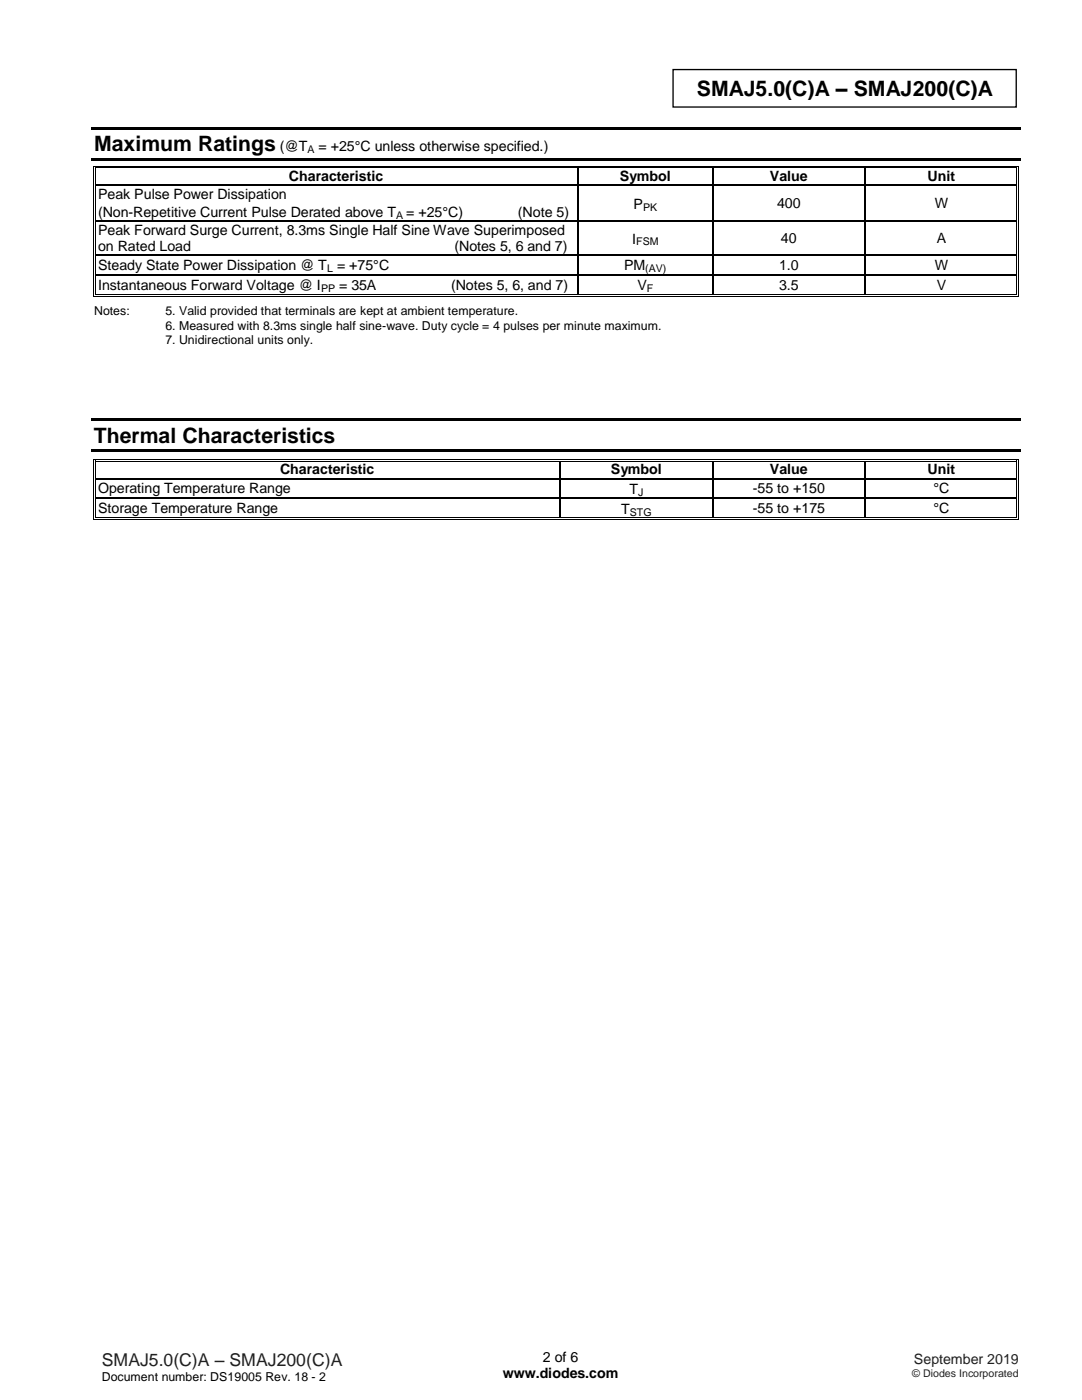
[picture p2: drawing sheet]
<svg xmlns="http://www.w3.org/2000/svg" width="216mm" height="279mm" viewBox="0 0 216 279" stroke-linecap="round" stroke-linejoin="round" font-family="sans-serif">
<defs><g id="words">
<g font-size="4.2">
<text x="139.1" y="19.2">SMAJ5.0(C)A – SMAJ200(C)A</text>
<text x="18.8" y="30.2">Maximum Ratings</text>
<text x="18.7" y="88.4">Thermal Characteristics</text>
</g>
<text font-size="3.5" fill="#231f20" x="20.3" y="272.5">SMAJ5.0(C)A – SMAJ200(C)A</text>
<g font-size="2.8">
<text x="55.8" y="30.2">(@T</text>
<text x="63.6" y="30.2">= +25°C unless otherwise specified.)</text>
<text x="19.6" y="39.7">Peak Pulse Power Dissipation</text>
<text x="57.7" y="36.1">Characteristic</text>
<text x="123.7" y="36.1">Symbol</text>
<text x="126.4" y="41.7">P</text>
<text x="153.6" y="36.1">Value</text>
<text x="155.1" y="41.5">400</text>
<text x="185.1" y="36.1">Unit</text>
<text x="186.5" y="41.5">W</text>
<text x="19.6" y="43.3">(Non-Repetitive Current Pulse Derated above T</text>
<text x="19.6" y="46.8">Peak Forward Surge Current, 8.3ms Single Half Sine Wave Superimposed</text>
<text x="81" y="43.3">= +25°C)</text>
<text x="103.4" y="43.3">(Note 5)</text>
<text x="19.6" y="50.1">on Rated Load</text>
<text x="19.6" y="54">Steady State Power Dissipation @ T</text>
<text x="67.3" y="54">= +75°C</text>
<text x="90.7" y="50.1">(Notes 5, 6 and 7)</text>
<text x="124.5" y="54">PM</text>
<text x="126.1" y="48.6">I</text>
<text x="155.4" y="53.8">1.0</text>
<text x="155.8" y="48.5">40</text>
<text x="186.5" y="53.8">W</text>
<text x="186.9" y="48.5">A</text>
<text x="19.6" y="58">Instantaneous Forward Voltage @ I</text>
<text x="67.7" y="58">= 35A</text>
<text x="90" y="58">(Notes 5, 6, and 7)</text>
<text x="127.2" y="58">V</text>
<text x="155.4" y="57.8">3.5</text>
<text x="186.9" y="57.8">V</text>
<text x="55.9" y="94.7">Characteristic</text>
<text x="121.9" y="94.7">Symbol</text>
<text x="153.6" y="94.7">Value</text>
<text x="185.1" y="94.7">Unit</text>
<text x="19.6" y="98.4">Operating Temperature Range</text>
<text x="125.6" y="98.6">T</text>
<text x="150.2" y="98.4">-55 to +150</text>
<text x="186.3" y="98.4">°C</text>
<text x="19.6" y="102.3">Storage Temperature Range</text>
<text x="123.9" y="102.5">T</text>
<text x="150.2" y="102.3">-55 to +175</text>
<text x="186.3" y="102.3">°C</text>
<text x="100.3" y="275.1">www.diodes.com</text>
<text x="108.3" y="271.9">2 of 6</text>
</g>
<text font-size="2.8" fill="#231f20" x="182.4" y="272.2">September 2019</text>
<g font-size="2.5">
<text x="18.8" y="62.9">Notes:</text>
<text x="33" y="62.9">5. Valid provided that terminals are kept at ambient temperature.</text>
<text x="33" y="65.8">6. Measured with 8.3ms single half sine-wave. Duty cycle = 4 pulses per minute maximum.</text>
<text x="33" y="68.6">7. Unidirectional units only.</text>
<text x="20.3" y="275.6">Document number: DS19005 Rev. 18 - 2</text>
</g>
<g font-size="2.1">
<text x="61.4" y="30.5">A</text>
<text x="79.1" y="43.7">A</text>
<text x="128.3" y="42">PK</text>
<text x="126.9" y="49">FSM</text>
<text x="64.1" y="58.3">PP</text>
<text x="65.3" y="54.3">L</text>
<text x="128.8" y="54.3">(AV)</text>
<text x="129.1" y="58.3">F</text>
<text x="127.3" y="99">J</text>
<text x="125.7" y="102.9">STG</text>
</g>
<text font-size="2.1" fill="#231f20" x="182" y="274.8">© Diodes Incorporated</text>
</g></defs>
<path d="M134.3 13.9h68.5v7.5h-68.5z" fill="none" stroke="#000" stroke-width=".26"/>
<g fill="#000">
<path d="M18.3 25.4h185.5v.5h-185.5z" fill-rule="evenodd"/>
<path d="M18.3 31.5h185.5v.5h-185.5z" fill-rule="evenodd"/>
<path d="M18.6 33.1h.2v.5h-.2z" fill-rule="evenodd"/>
<path d="M18.6 33.1h.5v.1h-.5z" fill-rule="evenodd"/>
<path d="M18.6 36.8h.2v.3h-.2z" fill-rule="evenodd"/>
<path d="M18.9 33.4h.2v.2h-.2z" fill-rule="evenodd"/>
<path d="M18.9 33.4h.2v.2h-.2z" fill-rule="evenodd"/>
<path d="M18.9 36.8h.2v.3h-.2z" fill-rule="evenodd"/>
<path d="M115.3 33.6h.2z" fill-rule="evenodd"/>
<path d="M115.3 33.1h.5v.1h-.5z" fill-rule="evenodd"/>
<path d="M115.3 33.4h.5v.2h-.5z" fill-rule="evenodd"/>
<path d="M115.3 36.8h.2v.3h-.2z" fill-rule="evenodd"/>
<path d="M142.1 33.6h.3z" fill-rule="evenodd"/>
<path d="M142.1 33.1h.5v.1h-.5z" fill-rule="evenodd"/>
<path d="M142.1 33.4h.5v.2h-.5z" fill-rule="evenodd"/>
<path d="M142.1 36.8h.3v.3h-.3z" fill-rule="evenodd"/>
<path d="M172.5 33.6h.3z" fill-rule="evenodd"/>
<path d="M172.5 33.1h.5v.1h-.5z" fill-rule="evenodd"/>
<path d="M172.5 33.4h.5v.2h-.5z" fill-rule="evenodd"/>
<path d="M172.5 36.8h.3v.3h-.3z" fill-rule="evenodd"/>
<path d="M202.8 33.1h.5v.1h-.5z" fill-rule="evenodd"/>
<path d="M202.8 33.4h.1v.2h-.1z" fill-rule="evenodd"/>
<path d="M202.8 33.4h.1v.2h-.1z" fill-rule="evenodd"/>
<path d="M202.8 36.8h.1v.3h-.1z" fill-rule="evenodd"/>
<path d="M203.1 33.1h.2v.5h-.2z" fill-rule="evenodd"/>
<path d="M203.1 36.8h.2v.3h-.2z" fill-rule="evenodd"/>
<path d="M18.6 44h.2v.2h-.2z" fill-rule="evenodd"/>
<path d="M18.6 50.8h.2v.2h-.2z" fill-rule="evenodd"/>
<path d="M18.6 54.7h.2v.2h-.2z" fill-rule="evenodd"/>
<path d="M18.6 58.7h.2v.5h-.2z" fill-rule="evenodd"/>
<path d="M18.6 59.1h.5v.1h-.5z" fill-rule="evenodd"/>
<path d="M18.9 44h.2v.2h-.2z" fill-rule="evenodd"/>
<path d="M18.9 50.8h.2v.2h-.2z" fill-rule="evenodd"/>
<path d="M18.9 54.7h.2v.2h-.2z" fill-rule="evenodd"/>
<path d="M18.9 58.7h.2v.2h-.2z" fill-rule="evenodd"/>
<path d="M18.9 58.7h.2v.2h-.2z" fill-rule="evenodd"/>
<path d="M115.3 44h.2v.2h-.2z" fill-rule="evenodd"/>
<path d="M115.3 50.8h.2v.2h-.2z" fill-rule="evenodd"/>
<path d="M115.3 54.7h.2v.2h-.2z" fill-rule="evenodd"/>
<path d="M115.3 58.7h.5v.2h-.5z" fill-rule="evenodd"/>
<path d="M115.3 59.1h.5v.1h-.5z" fill-rule="evenodd"/>
<path d="M142.1 44h.3v.2h-.3z" fill-rule="evenodd"/>
<path d="M142.1 50.8h.3v.2h-.3z" fill-rule="evenodd"/>
<path d="M142.1 54.7h.3v.2h-.3z" fill-rule="evenodd"/>
<path d="M142.1 58.7h.5v.2h-.5z" fill-rule="evenodd"/>
<path d="M142.1 59.1h.5v.1h-.5z" fill-rule="evenodd"/>
<path d="M172.5 44h.3v.2h-.3z" fill-rule="evenodd"/>
<path d="M172.5 50.8h.3v.2h-.3z" fill-rule="evenodd"/>
<path d="M172.5 54.7h.3v.2h-.3z" fill-rule="evenodd"/>
<path d="M172.5 58.7h.5v.2h-.5z" fill-rule="evenodd"/>
<path d="M172.5 59.1h.5v.1h-.5z" fill-rule="evenodd"/>
<path d="M202.8 44h.1v.2h-.1z" fill-rule="evenodd"/>
<path d="M202.8 50.8h.1v.2h-.1z" fill-rule="evenodd"/>
<path d="M202.8 54.7h.1v.2h-.1z" fill-rule="evenodd"/>
<path d="M202.8 59.1h.5v.1h-.5z" fill-rule="evenodd"/>
<path d="M202.8 58.7h.1v.2h-.1z" fill-rule="evenodd"/>
<path d="M202.8 58.7h.1v.2h-.1z" fill-rule="evenodd"/>
<path d="M203.1 44h.2v.2h-.2z" fill-rule="evenodd"/>
<path d="M203.1 50.8h.2v.2h-.2z" fill-rule="evenodd"/>
<path d="M203.1 54.7h.2v.2h-.2z" fill-rule="evenodd"/>
<path d="M203.1 58.7h.2v.5h-.2z" fill-rule="evenodd"/>
<path d="M18.2 83.5h185.6v.5h-185.6z" fill-rule="evenodd"/>
<path d="M18.2 89.7h185.6v.5h-185.6z" fill-rule="evenodd"/>
<path d="M18.6 91.6h.2v.6h-.2z" fill-rule="evenodd"/>
<path d="M18.6 91.6h.5v.2h-.5z" fill-rule="evenodd"/>
<path d="M18.6 95.4h.2v.2h-.2z" fill-rule="evenodd"/>
<path d="M18.6 99.3h.2v.2h-.2z" fill-rule="evenodd"/>
<path d="M18.9 92h.2v.2h-.2z" fill-rule="evenodd"/>
<path d="M18.9 92h.2v.1h-.2z" fill-rule="evenodd"/>
<path d="M18.9 95.4h.2v.2h-.2z" fill-rule="evenodd"/>
<path d="M18.9 99.3h.2v.2h-.2z" fill-rule="evenodd"/>
<path d="M111.7 92.1l.2 .1z" fill-rule="evenodd"/>
<path d="M111.7 91.6h.5v.2h-.5z" fill-rule="evenodd"/>
<path d="M111.7 92h.5v.1h-.5z" fill-rule="evenodd"/>
<path d="M111.7 95.4h.2v.2h-.2z" fill-rule="evenodd"/>
<path d="M111.7 99.3h.2v.2h-.2z" fill-rule="evenodd"/>
<path d="M142.1 92.1l.3 .1z" fill-rule="evenodd"/>
<path d="M142.1 91.6h.5v.2h-.5z" fill-rule="evenodd"/>
<path d="M142.1 92h.5v.1h-.5z" fill-rule="evenodd"/>
<path d="M142.1 95.4h.3v.2h-.3z" fill-rule="evenodd"/>
<path d="M142.1 99.3h.3v.2h-.3z" fill-rule="evenodd"/>
<path d="M172.5 92.1l.3 .1z" fill-rule="evenodd"/>
<path d="M172.5 91.6h.5v.2h-.5z" fill-rule="evenodd"/>
<path d="M172.5 92h.5v.1h-.5z" fill-rule="evenodd"/>
<path d="M172.5 95.4h.3v.2h-.3z" fill-rule="evenodd"/>
<path d="M172.5 99.3h.3v.2h-.3z" fill-rule="evenodd"/>
<path d="M202.8 91.6h.5v.2h-.5z" fill-rule="evenodd"/>
<path d="M202.8 92h.1v.2h-.1z" fill-rule="evenodd"/>
<path d="M202.8 92h.1v.1h-.1z" fill-rule="evenodd"/>
<path d="M202.8 95.4h.1v.2h-.1z" fill-rule="evenodd"/>
<path d="M202.8 99.3h.1v.2h-.1z" fill-rule="evenodd"/>
<path d="M203.1 91.6h.2v.6h-.2z" fill-rule="evenodd"/>
<path d="M203.1 95.4h.2v.2h-.2z" fill-rule="evenodd"/>
<path d="M203.1 99.3h.2v.2h-.2z" fill-rule="evenodd"/>
<path d="M18.6 103.2h.2v.5h-.2z" fill-rule="evenodd"/>
<path d="M18.6 103.6h.5v.1h-.5z" fill-rule="evenodd"/>
<path d="M18.9 103.2h.2v.2h-.2z" fill-rule="evenodd"/>
<path d="M18.9 103.2h.2v.2h-.2z" fill-rule="evenodd"/>
<path d="M111.7 103.2h.5v.2h-.5z" fill-rule="evenodd"/>
<path d="M111.7 103.6h.5v.1h-.5z" fill-rule="evenodd"/>
<path d="M142.1 103.2h.5v.2h-.5z" fill-rule="evenodd"/>
<path d="M142.1 103.6h.5v.1h-.5z" fill-rule="evenodd"/>
<path d="M172.5 103.2h.5v.2h-.5z" fill-rule="evenodd"/>
<path d="M172.5 103.6h.5v.1h-.5z" fill-rule="evenodd"/>
<path d="M202.8 103.6h.5v.1h-.5z" fill-rule="evenodd"/>
<path d="M202.8 103.2h.1v.2h-.1z" fill-rule="evenodd"/>
<path d="M202.8 103.2h.1v.2h-.1z" fill-rule="evenodd"/>
<path d="M203.1 103.2h.2v.5h-.2z" fill-rule="evenodd"/>
</g>
<g fill="none" stroke="#000" stroke-width=".2">
<path d="M18.7 33.6v3.2M18.7 37.1v6.9M19 33.6v3.2M19 37.1v6.9M19.1 33.2h96.2M19.1 33.5h96.2M115.8 33.2h26.3M115.8 33.5h26.3M142.6 33.2h29.9M142.6 33.5h29.9M173 33.2h29.8M173 33.5h29.8"/>
<path d="M202.9 33.6v3.2M202.9 37.1v6.9M203.2 33.6v3.2M203.2 37.1v6.9M18.7 44.2v6.6M18.7 51v3.7M18.7 54.9v3.8M19 44.2v6.6M19 51v3.7M19 54.9v3.8M19.1 59.1h96.2M19.1 58.8h96.2"/>
<path d="M115.8 59.1h26.3M115.8 58.8h26.3M142.6 59.1h29.9M142.6 58.8h29.9M173 59.1h29.8M173 58.8h29.8M202.9 44.2v6.6M202.9 51v3.7M202.9 54.9v3.8M203.2 44.2v6.6M203.2 51v3.7M203.2 54.9v3.8"/>
<path d="M18.7 92.2v3.2M18.7 95.6v3.7M18.7 99.5v3.7M19 92.2v3.2M19 95.6v3.7M19 99.5v3.7M19.1 91.7h92.6M19.1 92.1h92.6M112.2 91.7h29.9M112.2 92.1h29.9M142.6 91.7h29.9M142.6 92.1h29.9"/>
<path d="M173 91.7h29.8M173 92.1h29.8M202.9 92.2v3.2M202.9 95.6v3.7M202.9 99.5v3.7M203.2 92.2v3.2M203.2 95.6v3.7M203.2 99.5v3.7M19.1 103.6h92.6M19.1 103.3h92.6M112.2 103.6h29.9M112.2 103.3h29.9"/>
<path d="M142.6 103.6h29.9M142.6 103.3h29.9M173 103.6h29.8M173 103.3h29.8"/>
</g>
<g fill="none" stroke="#000" stroke-width=".25">
<path d="M19.1 37h96.2M115.4 33.6v3.2M115.4 37.1v6.9M115.5 37h26.6M142.2 33.6v3.2M142.2 37.1v6.9M142.4 37h30.1M172.6 33.6v3.2M172.6 37.1v6.9M172.8 37h30M19.1 44.1h96.2M19.1 50.9h96.2"/>
<path d="M19.1 54.8h96.2M115.4 44.2v6.6M115.4 51v3.7M115.4 54.9v3.8M115.5 44.1h26.6M115.5 50.9h26.6M115.5 54.8h26.6M142.2 44.2v6.6M142.2 51v3.7M142.2 54.9v3.8M142.4 44.1h30.1M142.4 50.9h30.1"/>
<path d="M142.4 54.8h30.1M172.6 44.2v6.6M172.6 51v3.7M172.6 54.9v3.8M172.8 44.1h30M172.8 50.9h30M172.8 54.8h30M19.1 95.5h92.6M19.1 99.4h92.6M111.8 92.2v3.2M111.8 95.6v3.7M111.8 99.5v3.7"/>
<path d="M111.9 95.5h30.2M111.9 99.4h30.2M142.2 92.2v3.2M142.2 95.6v3.7M142.2 99.5v3.7M142.4 95.5h30.1M142.4 99.4h30.1M172.6 92.2v3.2M172.6 95.6v3.7M172.6 99.5v3.7M172.8 95.5h30M172.8 99.4h30"/>
</g>
<use href="#words"/>
</svg>
